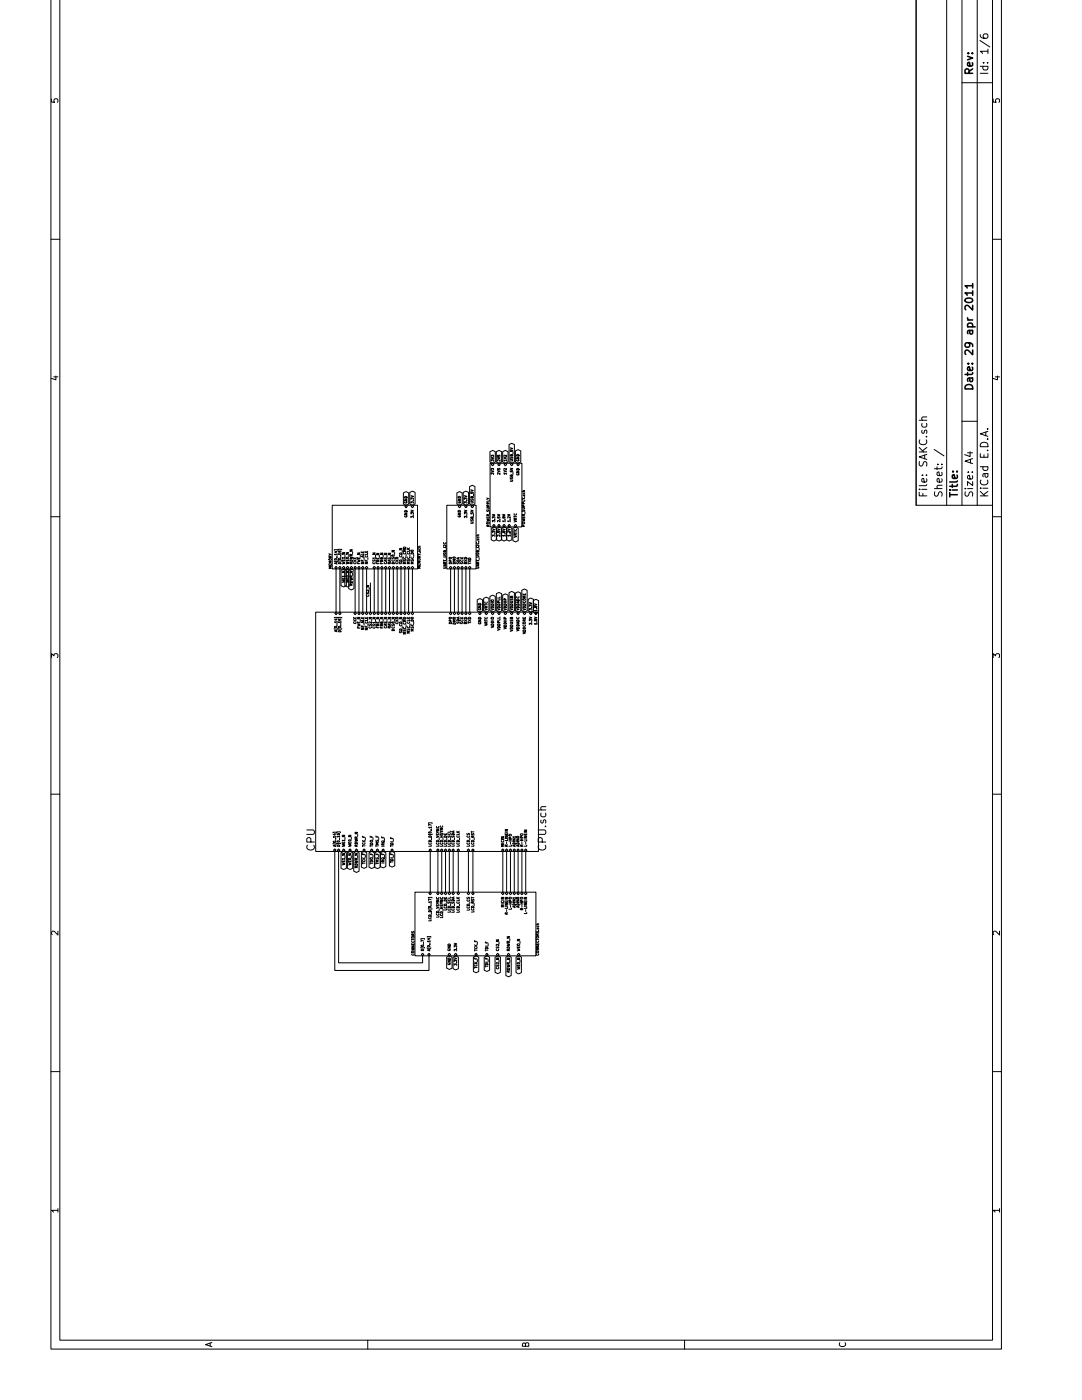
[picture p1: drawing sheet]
<svg xmlns="http://www.w3.org/2000/svg" width="216mm" height="279mm" viewBox="0 0 216 279" stroke-linecap="round" stroke-linejoin="round" font-family="sans-serif">
<g fill="none" stroke="#000" stroke-width=".2">
<path d="M10.2 -.1v269.3h189.6v-269.2M11.9 -.1v267.6h186.1v-267.5M182.8 0v100.8h15.2M188.9 0v100.8M191.9 0v100.8M195 0v100.8M10.3 19.8v.6h.6l-.1-.2 .1-.4h.5l.2 .1-.2 .5M191.9 16.5h6.1M195.5 8.1l2 1.3M195.6 6.9a.62 .62 0 0 0 .7 .7h.7l.1-.3-.1-.5h-.5l-.2 .1-.1 .4 .3 .3M195.6 14.6h1.5M195.6 13.2h1.5"/>
<path d="M196.2 13.2l-.1 .5 .3 .3 .6-.1 .1-.2v-.5M196.2 12.5h.1M197 12.5h.1M197.1 10.2h-1.5l.4 .5M197.1 9.8v.9M198.2 19.8v.6h.6l-.1-.2 .1-.4h.5l.1 .1-.1 .5M10.2 47.8h1.7M198 47.8h1.8M10.7 75.2h.9M11.2 75v.8l-1-.3M198.6 75.2h.8M199 75v.8l-.9-.3"/>
<path d="M80.5 98.4l.5-.3 .6 .3v2.2l-.6 .2-.5-.2zM80.7 99.6h.5l-.5 .3h.5M80.7 99.2l.4-.1 .1 .2h-.5zM81.8 98.3l.5-.3 .5 .3v2.3l-.5 .2-.5-.2zM82 99.7v-.3l.2 .1 .2-.1v.3M82 98.9l.5 .2-.5 .1M82.4 99.9h.1M91.2 98.4l.5-.3 .5 .3v2.2l-.5 .2-.5-.2zM91.4 99.6h.5l-.5 .3h.5M91.4 99.2l.3-.1 .2 .2h-.5zM92.4 98.3l.6-.3 .5 .3v2.3l-.5 .2-.6-.2zM92.7 99.7v-.3l.2 .1 .2-.1v.3"/>
<path d="M92.7 98.9l.5 .2-.5 .1M93.1 99.9h.1M93.7 97.1l.5-.2 .6 .2v3.5l-.6 .2-.5-.2zM93.9 98.2v.3h.3l-.1-.2h.3v.2M93.9 97.7l.5 .2-.5 .2M94 99.6v.3l.4-.3v.3M94.2 99.2l.1-.1 .1 .1v.2h-.5l.1-.3 .2 .3M94.5 98.6v.4M97.1 99.4l.3 .1-.3 .2M97.4 99.5h.2M97.6 99.8v.2h-.5M97.8 90.1l.5-.2 .5 .2v2.1l-.5 .3-.5-.3z"/>
<path d="M97.8 92.5h6.3v12.7h-6.3zM98 94.7v-.3l.2 .1 .3-.1v.3M98 93.9l.5 .2-.5 .1M98 93.8v-.3l.2 .1 .3-.1v.3M98 92v-.3l.2 .2 .3-.1v.2M98 91.3l.5 .1-.5 .2M98 91.1v-.3l.2 .2 .3-.1v.2M98 92.7l.3-.2 .3 .2-.3 .3zM99 90.1l.6-.2 .5 .2v2.1l-.5 .3-.6-.3zM99.3 93.9l.5 .2-.5 .1M99.3 93.5v.2l.2 .1v-.3h.3l-.1 .3M99.3 91.3l.5 .1-.5 .2"/>
<path d="M99.3 90.9v.2h.2v-.2h.3l-.1 .2M99.3 92.7l.3-.2 .2 .2-.2 .3zM99.8 94.4v.3l-.4-.3-.1 .1v.2M99.8 91.7v.3l-.4-.3-.1 .1v.2M100.3 90.1l.5-.2 .6 .2v2.1l-.6 .3-.5-.3zM100.5 93.9l.5 .2-.5 .1M100.5 91.3l.5 .1-.5 .2M100.6 92.7l.2-.2 .3 .2-.3 .3zM101 94.5h-.5l.2 .2M101 91.9h-.5l.2 .1M101 91.7v.3M101 94.4v.3"/>
<path d="M101 93.5v.3l-.3-.3-.2 .1 .1 .2M101 90.8v.3l-.3-.3-.2 .1 .1 .2M101.6 88.7l.5-.2 .5 .2v3.5l-.5 .3-.5-.3zM101.8 91.7l.5 .1-.1 .2h-.4M101.8 89.9v.2h.3l-.1-.2h.3v.2M101.8 89.4l.5 .1-.5 .2M101.8 95.8l.5 .1-.1 .2h-.4M101.8 93.9v.3h.3l-.1-.2h.3v.2M101.8 93.4l.5 .2-.5 .2M101.8 91.2l.1 .3 .4-.3v.3M101.8 95.3l.1 .3 .4-.3v.3M101.9 92.7l.2-.2 .3 .2-.3 .3z"/>
<path d="M102.1 90.8v-.1l.2 .1v.2h-.5l.1-.3 .2 .3M102.1 94.9v-.1l.2 .1v.1h-.5l.1-.2 .2 .2M102.4 90.2v.4M102.4 94.3v.4M102.8 90l.6-.3 .5 .3v2.2l-.5 .3-.6-.3zM103.1 94h.5l-.5 .3h.5M103.1 93.6l.3-.1 .2 .3h-.5zM103.1 91.2h.5l-.5 .3h.5M103.1 90.8l.3-.1 .2 .3h-.5zM103.1 94.5l.1 .3 .4-.1-.1-.2-.1 .1M103.1 91.7l.1 .3 .4-.1-.1-.2-.1 .1M103.1 92.7l.3-.2 .2 .2-.2 .3z"/>
<path d="M104.2 98.1h.5M104.2 99.4l.3 .1-.3 .2M104.4 98.8v.2l.3-.2v.2M104.4 98.3l.1 .3 .2-.1v-.2M104.5 99.5h.2M104.6 99.2h.1M104.7 97.9h-.3v.2M104.7 99.8v.2h-.5M183.4 97.7h.2M183.4 89.3l.9 .9M183.4 98.2v.8h1.5M183.4 90.2h1.5"/>
<path d="M183.4 83.9h1.5M183.5 92.1l-.1 .6 .4 .3 .2-.1 .4-.7h.4l.1 .2v.6M183.6 87.8l-.1 .1a.7 .7 0 0 0 .7 .9 .7 .7 0 0 0 .6-1M183.9 97.7h1M184 85.9l-.1 .4 .2 .2 .3-.1 .1-.5h.4v.6M184 84.5l-.1 .4 .3 .3h.6l.1-.3v-.4M184 94.8h.1M184.1 98.5v.5M184.5 90.8v.8M184.8 94.8h.1M184.8 87.1h.1M184.9 95.6v.4l-.2 .2-.7-.1v-.5l.3-.1 .1 .7"/>
<path d="M184.9 96.7l-.2 .2h-1.3M184.9 90.7l-1.5 .5 1.5 .5M184.9 83.2h-.8a.37 .37 0 0 0-.2 .3 .37 .37 0 0 0 .2 .4M184.9 89.3l-.8 .7M186.4 89.7l2 1.3M186.5 97.5h1.5M186.5 98.1v.6l.3 .3h.2l.4-.8h.5l.1 .3-.1 .5M187 93.2v.6M187 92.7h.2M187.9 92.7h.1M187.9 95.6l.1 .4-.2 .2-.8-.1v-.5l.4-.1 .1 .7M187.9 94.3l.1 .4-.2 .2-.8-.1v-.5l.4-.1 .1 .7"/>
<path d="M188 93.2l-.2 .3h-1.3M188 96.9h-.8a.37 .37 0 0 0-.2 .3 .37 .37 0 0 0 .1 .3M191.9 84.1h3.1M192.6 97.5h.1M192.6 98.1v.6l.3 .3h.2l.4-.8h.5l.1 .3-.1 .5M193.1 90.4h1M193.1 97.5h1M193.1 94.2h.2M193.6 90.1v1l-1.1-.4M193.6 91.7v.7M194 94.2h.1M194 94.9l.1 .5-.2 .2-.8-.1v-.6h.3l.2 .7"/>
<path d="M194.1 96.1v.8l-1-.8v.8M194.1 91.5l-1.5 .5 1.5 .5M195.6 97.4h.2M195.6 98.1l.9 .9M195.6 90.5v.8h1.5v-.8M195.6 99h1.5M195.6 93.1h1.5M195.7 88.6a.81 .81 0 0 1 .9-.3 .81 .81 0 0 1 .5 .9h-1.5zM195.8 95.8l-.1 .1a.7 .7 0 0 0 .7 .9 .7 .7 0 0 0 .6-1M196.1 97.4h1M196.2 93.1l-.1 .5 .3 .3 .6-.1 .1-.2v-.5M196.3 90.8v.5"/>
<path d="M196.5 94.5v.5a.3 .3 0 0 0 .3 .3 .3 .3 0 0 0 .3-.3v-.5M196.7 86.2v.8M197 89.9h.1M197 87.6h.1M197 85.6h.1M197.1 94.5l-.9 .1v.6M197.1 86.1l-1.5 .5 1.5 .5M197.1 98.1l-.8 .6M10.2 103.1h1.7M65.6 110.5l.3 .1-.3 .2M65.6 112.6v.2h.5v-.2M65.7 111.6l.3-.1 .1 .1a.27 .27 0 0 1-.2 .2 .27 .27 0 0 1-.3-.1z"/>
<path d="M65.9 112.7v.1M65.9 111.3v-.2l-.2-.1-.1 .3h.5M65.9 110.6h.2M66.1 113.1h-.5l.4 .2-.4 .1h.5M66.1 112h-.5l.4 .2-.4 .2h.5M66.1 111l-.2 .1M66.3 100.8h17v12.7h-17zM66.7 111.9v.1h.7v-.1M66.7 109.8v-.1h.7v.1M66.8 111.6l.3-.1 .2 .1-.3 .2zM66.8 113.3l.3-.3 .2 .3-.2 .2zM66.9 110.1h.4"/>
<path d="M67.1 113.5v8.7M67.1 110v.3l-.4-.1M67.1 112.3v.2M67.2 111.3h.1M67.2 111h.1M67.3 112.2l-.5 .2 .5 .2M67.3 110.6h-.5l.1 .2M67.3 110.5v.3M67.5 111.9v.1h.7v-.1M67.5 109.8v-.2h.7v.2M67.5 110v.2h.3l-.1-.2h.3v.2M67.5 112.4l.4-.2 .1 .3h-.5z"/>
<path d="M67.5 111.5l.4-.1 .1 .2-.3 .1zM67.6 113.3l.2-.3 .3 .3-.3 .2zM67.8 113.5v8.7M68 111.2h.1M68 110.9h.1M68 110.5h-.5l.2 .2M68 110.4v.3M68 113.8l.6-.3 .5 .3v3.1l-.5 .2-.6-.2zM68.3 115.8l.5 .1-.4 .1 .4 .1-.5 .1M68.3 112.1l.5 .1-.4 .1 .4 .1-.5 .1M68.3 115.4v.2h.5v-.2M68.3 114h.5l-.5 .3h.5"/>
<path d="M68.3 111.7v.2h.5v-.2M68.3 110.3h.5l-.5 .3h.5M68.3 113.3l.3-.3 .2 .3-.2 .2zM68.5 111.8v.1M68.5 115.4v.2M68.8 115h-.5l.1 .2M68.8 111.3h-.5l.1 .2M68.8 111.2v.3M68.8 114.9v.3M68.8 113.8l.5-.3 .6 .3v3.1l-.6 .2-.5-.2zM68.8 110.7v.4M68.8 114.4v.4"/>
<path d="M69 112.1l.5 .1-.3 .1 .3 .1-.5 .1M69 115.8l.5 .1-.3 .1 .3 .1-.5 .1M69 111.7v.2h.5v-.2M69 110.3h.5l-.5 .3h.5M69 115.4v.2h.5v-.2M69 114h.5l-.5 .3h.5M69.1 111.3l.3-.1 .1 .2-.3 .1zM69.1 115l.3-.1 .1 .1-.3 .2zM69.1 113.3l.2-.3 .3 .3-.3 .2zM69.3 111.8v.1M69.3 115.4v.2M69.6 113.8l.5-.3 .5 .3v3.7l-.5 .2-.5-.2z"/>
<path d="M69.6 110.7v.4M69.6 114.4v.4M69.8 115.4l.5 .1-.3 .1 .3 .1-.5 .1M69.8 111.1l.5 .1-.3 .1 .3 .1-.5 .1M69.8 116.1l.4-.1 .1 .3h-.5zM69.8 114h.5l-.5 .3h.5M69.8 111.9l.4-.2 .1 .3h-.5zM69.8 109.7h.5l-.5 .3h.5M69.9 113.3l.2-.3 .3 .3-.3 .2zM70.1 116.8v-.2l-.2-.1-.1 .3h.5M70.1 115.2v-.2l-.2-.1-.1 .3h.5M70.1 112.5v-.2l-.2-.1-.1 .3h.5"/>
<path d="M70.1 110.9v-.2l-.2-.1-.1 .3h.5M70.3 116.5l-.2 .1M70.3 114.9l-.2 .1M70.3 112.2l-.2 .2M70.3 110.6l-.2 .2M70.4 110.1v.4M70.4 114.4v.4M70.6 111.7l.3 .3M70.6 111.3v.2h.5v-.2M70.6 112h.5M70.6 112.2v.3h.2h.2v-.3M70.6 113.3l.3-.3 .2 .3-.2 .2z"/>
<path d="M70.8 111.3v.2M70.9 113.5v8.7M71.1 111.7l-.3 .2M71.3 111.7l.5 .1-.3 .1 .3 .1-.5 .1M71.3 112.3v.2h.5M71.3 111.3v.2h.5v-.2M71.3 110.4h.5l-.5 .2h.5M71.4 113.3l.2-.3 .3 .3-.3 .2zM71.6 111.3v.2M71.6 112.3v.2M71.6 113.5v8.7M71.9 110.8v.4"/>
<path d="M72.1 112.2h.5l-.5 .3h.5M72.1 111.7v.3h.5M72.1 110.1v.2h.5v-.2M72.1 113.3l.3-.3 .2 .3-.2 .2zM72.3 110.2v.1M72.3 111.8v.2M72.4 113.5v8.7M72.4 110.9v.3M72.6 110.9l-.5 .1 .5 .2M72.6 110.5v.2h-.5M72.6 111.3v.4M72.8 112.2h.6l-.6 .3h.6"/>
<path d="M72.8 111.7v.3h.6M72.8 110v.2h.6v-.2M72.9 113.3l.3-.3 .2 .3-.2 .2zM72.9 110.9v.2l.2 .1 .2-.1v-.2M73.1 110.1v.1M73.1 111.8v.2M73.1 116.9h.5l-.5 .2h.5M73.1 118.2l.1 .3 .4-.2v.2M73.2 118.7l-.1 .3h.3h.2v-.3M73.2 113.5v8.7M73.4 110.4v.2h-.6M73.4 111.3v.4"/>
<path d="M73.6 117.8v.3l-.3-.3-.2 .1 .1 .1M73.7 117.3v.4M73.9 116.3v5.9M74.4 110.4h.5l-.5 .2h.5M74.4 111.7l.1 .3 .3-.2 .1 .2M74.4 113.3l.3-.3 .2 .3-.2 .2zM74.4 112.2v.3h.2h.2v-.3M74.7 113.5v8.7M74.9 111.4h-.5l.1 .1M74.9 111.3v.2M74.9 110.8v.4M75.1 112.3v.2h.5"/>
<path d="M75.1 111.3v.3h.5v-.3M75.1 110.4h.5l-.5 .3h.5M75.2 113.3l.2-.3 .3 .3-.3 .2zM75.4 111.4v.2M75.4 112.3v.2M75.4 112.1v-.2l-.2-.1-.1 .3h.5M75.4 113.5v8.7M75.6 111.8l-.2 .1M75.7 110.8v.4M75.9 112.3v.2h.5M75.9 110.4h.5l-.5 .3h.5M75.9 113.3l.3-.3 .3 .3-.3 .2z"/>
<path d="M76.1 111.4l.1-.1 .2 .1v.2h-.5l.1-.3 .1 .3M76.1 112.3v.2M76.2 112.1v-.2l-.2-.1-.1 .3h.5M76.2 113.5v8.7M76.4 111.8l-.2 .1M76.5 110.8v.4M76.7 110.4h.5l-.5 .3h.5M76.7 111.3l.1 .3 .3-.3v.3M76.7 112.2v.3h.2h.2v-.3M76.7 113.3l.3-.3 .2 .3-.2 .2zM77 113.5v8.7M77 111.8v.2"/>
<path d="M77.2 111.7l-.5 .2 .5 .2M77.2 110.8v.4M77.4 110.4h.5l-.5 .3h.5M77.4 111.3l.1 .3 .4-.3v.3M77.5 113.3l.2-.3 .3 .3-.3 .2zM77.7 112.5v-.2l-.2-.1-.1 .3h.5M77.7 113.5v8.7M77.8 111.8v.2M77.9 111.7l-.5 .2 .5 .2M77.9 112.2l-.2 .2M78 110.8v.4M78.2 112.4l.3-.2 .2 .3h-.5z"/>
<path d="M78.2 109.9h.5l-.5 .2h.5M78.2 111.2l.1 .3 .3-.2 .1 .2M78.2 110.8h.3l.2 .1-.3 .1zM78.2 113.3l.3-.3 .2 .3-.2 .2zM78.2 111.7v.2l.2 .1 .2-.1v-.2M78.5 113.5v8.7M78.7 110.3v.3M78.9 111.7l.3 .3M78.9 112h.6M79 111.3l.3-.1 .2 .2-.4 .1zM79 113.3l.2-.3 .3 .3-.3 .2zM79 112.2v.3h.2h.2v-.3"/>
<path d="M79.2 113.5v8.7M79.5 111.7l-.3 .2M79.7 111.9l.4-.2 .1 .3h-.5zM79.7 110.5l.4-.1 .1 .2h-.5zM79.7 109.4h.5l-.5 .3h.5M79.7 112.2l.1 .3 .4-.2v.2M79.8 113.3l.2-.3 .3 .3-.3 .2zM79.8 110.8v.3h.2h.2v-.3M80 113.5v8.7M80.3 109.9v.3M80.3 111.3v.3M80.5 109.3l.3-.1 .2 .2h-.5z"/>
<path d="M80.5 111.7l.1 .2 .3-.2v.2M80.5 111.2v.2l.2 .1 .2-.1v-.2M80.5 110.3v.2l.2 .1 .2-.1v-.2M80.5 113.3l.3-.3 .2 .3-.2 .2zM80.7 102.4h.5l-.5 .3h.5M80.7 102l.4-.1 .1 .2h-.5zM80.7 100.1l.1 .3 .4-.1v-.2l-.2 .1M80.7 102.9l.1 .3 .4-.1v-.2l-.2 .1M80.8 101.1l.2-.3 .3 .3-.3 .2zM80.8 113.5v8.7M81 109.7h-.5l.3 .2-.3 .1h.5M81 112.2h-.5l.3 .1-.3 .2h.5"/>
<path d="M81 110.7v.3M81.2 109.3l.3 .3M81.2 109.6h.5M81.3 111.7v.2l.4-.2v.2M81.3 111.2v.2l.2 .1 .2-.1v-.2M81.3 110.3v.2l.2 .1 .2-.1v-.2M81.3 113.3l.2-.3 .3 .3-.3 .2zM81.5 113.5v8.7M81.7 109.8v.2h-.5M81.7 109.3l-.2 .3M81.7 112.2h-.5l.4 .1-.4 .2h.5M81.8 110.7v.3"/>
<path d="M82 110.4l.4-.1 .1 .2h-.5zM82 103.3v-.3l.2 .2 .2-.2v.3M82 102.6v-.3l.2 .1 .2-.1v.3M82 101.8l.5 .2-.5 .1M82 100.4v-.3l.2 .2 .2-.1v.2M82 109.9l.3-.1 .2 .1-.3 .2zM82 111.7l.1 .2 .3-.2 .1 .2M82 111.2v.2l.2 .1 .3-.1-.1-.2M82 101.1l.3-.3 .2 .3-.2 .2zM82 113.3l.3-.3 .2 .3-.2 .2zM82.3 113.5v8.7M82.4 102.8h.1"/>
<path d="M82.5 112.2h-.5l.3 .1-.3 .2h.5M82.5 110.7v.3M83.4 110.5l.2 .1-.2 .2M83.4 112.6v.2h.5v-.2M83.4 109.2h.5M83.4 111.6l.3-.1 .2 .1a.27 .27 0 0 1-.3 .2 .27 .27 0 0 1-.2-.1zM83.6 109.9v.2l.2-.2v.2M83.6 109.4v.3l.2-.1v-.2M83.6 112.7v.1M83.6 111.3v-.2l-.2-.1v.3h.5M83.6 110.6h.3M83.8 110.3h.1"/>
<path d="M83.9 113.1h-.5l.3 .2-.3 .1h.5M83.9 112h-.5l.3 .2-.3 .2h.5M83.9 111l-.3 .1M83.9 109h-.3v.2M88.5 113.1h.4l.1 .2-.5 .1M88.5 110.9h.4l.1 .2-.5 .1M88.5 111.7v.3M88.5 111.9h.5M88.5 109.3h.5M88.5 110.4l.1 .3 .4-.3v.3M88.5 108.3v.2l.2 .1 .3-.1v-.2M88.7 110l.1-.1 .2 .1v.2h-.5l.1-.3 .1 .3"/>
<path d="M88.8 112.4v-.1l-.2-.1-.1 .2h.5M88.8 112.7v.2M89 108.8v.3l-.4-.3-.1 .1v.1M89 112.6l-.5 .2 .5 .2M89 112.2l-.2 .1M89.1 109.4v.4M89.1 111.3v.4M89.2 100.8h5.8v12.7h-5.8zM89.6 112.4l.4-.2 .1 .3h-.5zM89.6 111.3l.4-.1 .1 .2-.3 .1zM89.7 113.3l.2-.3 .3 .3-.3 .2zM89.9 112v-.2l-.2-.1-.1 .3h.5"/>
<path d="M89.9 113.5v8.7M90.4 112.4l.3-.2 .2 .3h-.5zM90.4 111.2h.3l.2 .1-.3 .1zM90.4 113.3l.3-.3 .2 .3-.2 .2zM90.7 113.5v8.7M90.9 111.7h-.5l.3 .1-.3 .2h.5M91.1 111.9l.4-.2 .1 .3h-.5zM91.2 112.2v.3l.4-.2v.2M91.2 113.3l.2-.3 .3 .3-.3 .2zM91.4 102.4h.5l-.5 .3h.5M91.4 102l.3-.1 .2 .2h-.5zM91.4 102.9l.1 .3 .4-.1-.1-.2-.1 .1"/>
<path d="M91.4 100.1l.1 .3 .4-.1-.1-.2-.1 .1M91.4 113.5v8.7M91.4 101.1l.3-.3 .2 .3-.2 .2zM91.5 111.3v.2M91.6 111.3l-.5 .1 .5 .2M91.9 111.2l.3 .3M91.9 111.5h.5M91.9 112.2l.1 .3 .4-.2v.2M91.9 113.3l.3-.3 .3 .3-.3 .2zM91.9 111.7v.3h.3h.2v-.3M92.2 113.5v8.7M92.4 111.2l-.3 .2"/>
<path d="M92.7 103.3v-.3l.2 .2 .2-.2v.3M92.7 102.6v-.3l.2 .1 .2-.1v.3M92.7 101.8l.5 .2-.5 .1M92.7 100.4v-.3l.2 .2 .2-.1v.2M92.7 111.7l.5 .3M92.7 111.4l.3-.2 .2 .3h-.5zM92.7 113.3l.3-.3 .2 .3-.2 .2zM92.7 101.1l.3-.3 .2 .3-.2 .2zM92.9 112.5v-.2l-.2-.1v.3h.5M93 113.5v8.7M93.1 102.8h.1M93.2 111.7l-.5 .3"/>
<path d="M93.2 112.2l-.3 .2M93.4 112.3v.3M93.4 111.8l.5 .4M93.4 111.5l.4-.1 .1 .2h-.5zM93.4 112.4h.5M93.5 113.3l.2-.3 .3 .3-.3 .2zM93.7 113.5v8.7M93.9 111.8l-.5 .4M93.9 104.2h.4l.1 .2h-.5M93.9 102.3v.2l.3 .1-.1-.3h.3v.3M93.9 101.8l.5 .2-.5 .1M93.9 100.1h.4l.1 .2-.5 .1"/>
<path d="M94 103.7v.2l.4-.2v.2M94 101.1l.2-.3 .3 .3-.3 .2zM94.2 103.3l.1-.2 .1 .2v.1h-.5l.1-.2 .2 .2M94.5 102.7v.3M95 113.1h.5v.2l-.5 .1M95 110.9h.5v.2l-.5 .1M95 111.7v.3M95 111.9h.6M95 109.3h.6M95 106.9h.6M95.1 110.4v.3l.4-.3v.3M95.1 108.3v.2l.2 .1 .2-.1v-.2"/>
<path d="M95.2 119.7l.6-.2 .5 .2v2.2l-.5 .3-.6-.3zM95.3 107.6v.2l.2-.2v.2M95.3 107.2v.2l.2-.1v-.1M95.3 110l.1-.1 .2 .1v.2h-.6l.1-.3 .2 .3M95.3 112.4v-.1l-.2-.1-.1 .2h.6M95.4 112.7v.2M95.5 108h.1M95.6 112.6l-.6 .2 .6 .2M95.6 106.7l-.3 .1v.1M95.6 112.2l-.3 .1M95.6 108.8v.3l-.4-.3-.2 .1 .1 .1M95.6 109.4v.4"/>
<path d="M95.6 111.3v.4M96.5 119.4l.5-.2 .6 .2v2.5l-.6 .3-.5-.3zM97.1 103.6l.5 .1-.3 .1 .3 .1-.5 .1M97.1 101.3l.5 .1-.1 .2h-.4M97.1 103.2v.2h.5v-.2M97.2 104.3l.3-.1 .1 .1a.27 .27 0 0 1-.2 .3 .27 .27 0 0 1-.3-.2zM97.2 101.8v.3l.4-.3v.3M97.4 103.3v.1M97.4 105v-.1l-.2-.1-.1 .2h.5M97.4 102.9v-.1l-.2-.1-.1 .2h.5M97.4 101v-.1l-.2-.1-.1 .2h.5M97.4 100.5v-.1l-.2-.1-.1 .2h.5"/>
<path d="M97.6 102.7l-.2 .1M97.7 102.2v.4M97.8 119l.5-.2 .5 .2v2.9l-.5 .3-.5-.3zM98 105.4l.6-.2 .5 .2v2.3l-.5 .3-.6-.3zM98 119.8l.3-.1 .2 .1a.27 .27 0 0 1-.2 .3 .27 .27 0 0 1-.3-.2zM98.2 104.2v-.3l.3 .1 .2-.1v.3M98.2 103.4v-.3l.3 .2 .2-.2v.3M98.2 102.6l.6 .2-.6 .2M98.2 107.1v-.3l.3 .1 .2-.1v.3M98.2 106.3v-.3l.3 .2 .2-.2v.3M98.2 105.5l.6 .2-.6 .2M98.3 104.9l.3-.3 .2 .3-.2 .3z"/>
<path d="M98.7 103.6h.1M98.7 106.5h.1M99 118.5l.6-.3 .5 .3v3.4l-.5 .3-.6-.3zM99 105.4l.6-.2 .5 .2v2.3l-.5 .3-.6-.3zM99.3 103.1v.3h.2v-.2h.3l-.1 .2M99.3 102.6l.5 .2-.5 .2M99.3 106v.3h.2v-.2h.3l-.1 .2M99.3 105.5l.5 .2-.5 .2M99.3 104.9l.3-.3 .2 .3-.2 .3zM99.7 103.6h.1M99.7 106.5h.1M99.8 103.9v.3l-.4-.3-.1 .1v.1"/>
<path d="M99.8 106.8v.3l-.4-.3-.1 .1v.1M99.8 119.5v.3h-.5M99.8 119.1v.3h-.5M100.1 105.4l.5-.2 .5 .2v2.3l-.5 .3-.5-.3zM100.3 102.6l.5 .2-.5 .2M100.3 105.5l.5 .2-.5 .2M100.3 118.8l.5-.3 .6 .3v3.1l-.6 .3-.5-.3zM100.3 104.9l.3-.3 .2 .3-.2 .3zM100.5 103.2l.1-.1 .2 .1-.1 .2-.3-.3-.1 .1 .1 .2 .1-.1M100.5 106.1l.1-.1 .2 .1-.1 .2-.3-.3-.1 .1 .1 .2 .1-.1M100.5 120h.5M100.7 103.6h.1"/>
<path d="M100.7 106.5h.1M100.8 104h-.5l.1 .1M100.8 106.9h-.5l.1 .1M100.8 103.9v.2M100.8 106.8v.2M100.8 120v.3M100.8 119.7v-.1l-.2-.1-.1 .2h.5M101.1 105.4l.5-.2 .5 .2v2.3l-.5 .3-.5-.3zM101.3 102.6l.5 .2-.5 .2M101.3 105.5l.5 .2-.5 .2M101.3 104.9l.3-.3 .3 .3-.3 .3zM101.6 118.3l.5-.3 .5 .3v3.6l-.5 .3-.5-.3z"/>
<path d="M101.8 103.6h.1M101.8 106.5h.1M101.8 103.1v.3l-.4-.3-.1 .1v.2M101.8 106v.3l-.4-.3-.1 .1v.2M101.8 104h-.5l.1 .1M101.8 120l.5 .1-.1 .2h-.4M101.8 106.9h-.5l.1 .1M101.8 103.9v.2M101.8 106.8v.2M101.8 119.5l.1 .3 .4-.3v.3M102.1 119.1v-.1l.2 .1v.2h-.5l.1-.3 .2 .3M102.3 105.4l.6-.2 .5 .2v2.5l-.5 .3-.6-.3z"/>
<path d="M102.6 106.9l.5 .2-.5 .2M102.6 103.9l.5 .1-.5 .2M102.6 103v.3M102.6 106v.3M102.6 103.1h.5M102.6 106.2h.5M102.6 105.6v.2l.2 .1 .2-.1v-.2M102.6 102.5v.2l.2 .1 .2-.1v-.2M102.6 104.9l.3-.3 .2 .3-.2 .3zM102.8 106.8v-.2l-.2-.1v.3h.5M102.8 103.7v-.2l-.2-.1v.3h.5M102.8 118.4l.6-.3 .5 .3v3.5l-.5 .3-.6-.3z"/>
<path d="M103.1 106.5l-.3 .1M103.1 103.4l-.3 .2M103.1 119.7l.3-.1 .2 .2h-.5zM103.1 119v.3l.2 .1 .2-.1v-.3M104.1 117.8l.5-.2 .6 .2v4.1l-.6 .3-.5-.3zM104.2 103.6l.5 .1-.4 .1 .4 .1-.5 .1M104.2 101.3h.4l.1 .2-.5 .1M104.2 103.2v.2h.5v-.2M104.2 104.3l.3-.1 .2 .1a.27 .27 0 0 1-.2 .3 .27 .27 0 0 1-.3-.2zM104.2 101.8l.1 .3 .3-.3 .1 .3M104.3 118.5v.2h.6v-.2M104.4 119.5h.3l.2 .1a.27 .27 0 0 1-.3 .2 .27 .27 0 0 1-.3-.1z"/>
<path d="M104.4 120v.2l.2 .1 .2-.1v-.2M104.4 103.3v.1M104.5 105v-.1l-.2-.1-.1 .2h.5M104.5 102.9v-.1l-.2-.1-.1 .2h.5M104.5 101v-.1l-.2-.1-.1 .2h.5M104.5 100.5v-.1l-.2-.1-.1 .2h.5M104.6 118.6v.1M104.6 119.2v-.2h-.2l-.1 .2h.6M104.7 102.7l-.2 .1M104.7 102.2v.4M104.9 118.9l-.3 .2M105.4 119.6l.5-.2 .6 .2v2.3l-.6 .3-.5-.3z"/>
<path d="M106.4 119.9l.5-.3 .6 .3v2.3l-.6 .2-.5-.2zM198 103.1h1.8M10.3 131.2v-.7l.5 .4 .1-.4h.5l.2 .2-.2 .5M63 122.2h44.4v47.7h-44.4zM66.7 123.3v-.1h.7v.1l.1-.1h.7v.1M66.8 125.1l.3-.1 .2 .1-.3 .2zM66.8 122.4l.3-.2 .2 .2-.2 .3zM66.9 123.6h.4M67.1 123.5v.3l-.4-.1M67.1 125.8v.2M67.2 124.8h.1M67.2 124.5h.1"/>
<path d="M67.3 125.8l-.5 .1 .5 .2M67.3 124.1h-.5l.1 .2M67.3 124v.3M67.5 123.5v.3h.3l-.1-.2h.3v.2M67.5 126l.4-.2 .1 .3h-.5zM67.5 125.1l.4-.1 .1 .1-.3 .2zM67.6 122.4l.2-.2 .3 .2-.3 .3zM68 124.8h.1M68 124.5h.1M68 124.1h-.5l.2 .2M68 124v.3M68.2 125.5v.1l-.8-.1v.1h-.7v-.1"/>
<path d="M70.6 123.6l.3 .3M70.6 123.2v.2h.5v-.2M70.6 123.9h.5M70.6 124.2v.2l.2 .1 .2-.1v-.2M70.6 122.4l.3-.2 .2 .2-.2 .3zM70.8 123.3v.1M71.1 123.6l-.3 .3M71.3 124.5l.5 .2-.3 .1h.3l-.5 .2M71.3 125.1v.2h.5M71.3 124.1v.2h.5v-.2M71.3 123.2h.5l-.5 .3h.5M71.4 122.4l.2-.2 .3 .2-.3 .3z"/>
<path d="M71.6 124.2v.1M71.6 125.2v.1M71.9 123.6v.4M72.1 125.3h.5l-.5 .3h.5M72.1 124.8v.3h.5M72.1 123.2v.2h.5v-.2M72.1 122.4l.3-.2 .2 .2-.2 .3zM72.3 123.3v.1M72.3 124.9v.2M72.4 124.1v.2M72.6 124l-.5 .2 .5 .1M72.6 123.6v.2h-.5"/>
<path d="M72.6 124.4v.4M72.8 125.4h.6l-.6 .3h.6M72.8 124.9v.2h.6M72.8 123.2v.2h.6v-.2M72.9 122.4l.3-.2 .2 .2-.2 .3zM72.9 124.1v.2l.2 .1 .2-.1v-.2M73.1 123.3v.1M73.1 125v.1M73.4 123.6v.2h-.6M73.4 124.5v.3M73.6 123.2h.5l-.5 .3h.5M73.6 124.6l.1 .3 .4-.3v.3"/>
<path d="M73.7 125.1v.2l.2 .1 .2-.1v-.2M73.7 122.4l.2-.2 .3 .2-.3 .3zM74.1 124.1v.3l-.3-.3-.2 .1 .1 .2M74.2 123.6v.4M74.4 123.2h.5l-.5 .3h.5M74.4 124.6l.1 .3 .3-.3 .1 .3M74.4 122.4l.3-.2 .2 .2-.2 .3zM74.4 125.1v.2l.2 .1 .2-.1v-.2M74.9 124.2h-.5l.1 .2M74.9 124.1v.3M74.9 123.6v.4M75.1 125v.3h.5"/>
<path d="M75.1 124.1v.2h.5v-.2M75.1 123.2h.5l-.5 .3h.5M75.2 122.4l.2-.2 .3 .2-.3 .3zM75.4 124.2v.1M75.4 125.1v.2M75.4 124.8v-.1l-.2-.1-.1 .2h.5M75.6 124.6l-.2 .1M75.7 123.6v.4M75.9 125.1v.2h.5M75.9 123.2h.5l-.5 .3h.5M75.9 122.4l.3-.2 .3 .2-.3 .3zM76.1 124.2l.1-.1 .2 .1v.2h-.5l.1-.3 .1 .3"/>
<path d="M76.1 125.2v.1M76.2 124.9v-.2l-.2-.1-.1 .3h.5M76.4 124.6l-.2 .2M76.5 123.6v.4M76.7 123.2h.5l-.5 .3h.5M76.7 124.1l.1 .3 .3-.3v.3M76.7 125v.3h.2h.2v-.3M76.7 122.4l.3-.2 .2 .2-.2 .3zM77 124.6v.2M77.2 124.5l-.5 .2 .5 .2M77.2 123.6v.4M77.4 123.2h.5l-.5 .3h.5"/>
<path d="M77.4 124.1l.1 .3 .4-.3v.3M77.5 122.4l.2-.2 .3 .2-.3 .3zM77.7 125.3v-.2l-.2-.1-.1 .3h.5M77.8 124.6v.2M77.9 124.5l-.5 .2 .5 .2M77.9 125l-.2 .2M78 123.6v.4M78.2 125.7l.3-.1 .2 .3h-.5zM78.2 123.2h.5l-.5 .3h.5M78.2 124.6l.1 .3 .3-.3 .1 .3M78.2 124.2l.3-.1 .2 .2-.3 .1zM78.2 122.4l.3-.2 .2 .2-.2 .3z"/>
<path d="M78.2 125.1v.2l.2 .1 .2-.1v-.2M78.7 123.6v.4M78.9 123.7l.3 .3M78.9 124h.6M79 123.3l.3-.1 .2 .1-.4 .2zM79 122.4l.2-.2 .3 .2-.3 .3zM79 124.2v.2l.2 .1 .2-.1v-.2M79.5 123.7l-.3 .2M79.7 125.7l.4-.2 .1 .3h-.5zM79.7 124.3l.4-.2 .1 .3h-.5zM79.7 123.2h.5l-.5 .3h.5M79.7 126l.1 .3 .4-.3v.3"/>
<path d="M79.8 122.4l.2-.2 .3 .2-.3 .3zM79.8 124.6v.2l.2 .1 .2-.1v-.2M80.3 123.6v.4M80.3 125v.4M80.5 123.3l.3-.1 .2 .3h-.5zM80.5 125.7l.1 .3 .3-.3v.3M80.5 125.2v.2l.2 .1 .2-.1v-.2M80.5 124.3v.2l.2 .1 .2-.1v-.2M80.5 122.4l.3-.2 .2 .2-.2 .3zM81 123.7h-.5l.3 .2-.3 .2h.5M81 126.2h-.5l.3 .2-.3 .1h.5M81 124.7v.4"/>
<path d="M81.2 123.2l.3 .3M81.2 123.5h.5M81.3 125.5v.3l.4-.3v.3M81.3 125v.2l.2 .1 .2-.1v-.2M81.3 124.1v.2l.2 .1 .2-.1v-.2M81.3 122.4l.2-.2 .3 .2-.3 .3zM81.7 123.6v.3h-.5M81.7 123.2l-.2 .2M81.7 126h-.5l.4 .2-.4 .1h.5M81.8 124.5v.4M82 123.8l.4-.1 .1 .3h-.5zM82 123.3l.3-.1 .2 .1-.3 .2z"/>
<path d="M82 125.1l.1 .2 .3-.2 .1 .2M82 124.6v.2l.2 .1 .3-.1-.1-.2M82 122.4l.3-.2 .2 .2-.2 .3zM82.5 125.6h-.5l.3 .2-.3 .1h.5M82.5 124.1v.4M89.6 124.3l.4-.1 .1 .3h-.5zM89.6 123.3l.4-.1 .1 .1-.3 .2zM89.7 122.4l.2-.2 .3 .2-.3 .3zM89.9 124v-.2l-.2-.1-.1 .3h.5M90.4 124.4l.3-.1 .2 .2h-.5zM90.4 123.3l.3-.1 .2 .1-.3 .2zM90.4 122.4l.3-.2 .2 .2-.2 .3z"/>
<path d="M90.9 123.7h-.5l.3 .2-.3 .1h.5M91.1 123.8l.4-.2 .1 .3h-.5zM91.2 124.1v.3l.4-.2v.2M91.2 122.4l.2-.2 .3 .2-.3 .3zM91.5 123.2v.2M91.6 123.1l-.5 .2 .5 .2M91.9 123.2l.3 .3M91.9 123.5h.5M91.9 124.2l.1 .3 .4-.3v.3M91.9 122.4l.3-.2 .3 .2-.3 .3zM91.9 123.7v.2l.3 .1 .2-.1v-.2M92.4 123.2l-.3 .2"/>
<path d="M92.7 123.7l.5 .3M92.7 123.3l.3-.1 .2 .3h-.5zM92.7 122.4l.3-.2 .2 .2-.2 .3zM92.9 124.5v-.2l-.2-.1v.3h.5M93.2 123.7l-.5 .3M93.2 124.2l-.3 .1M93.4 124.1v.3M93.4 123.7l.5 .3M93.4 123.3l.4-.1 .1 .3h-.5zM93.4 124.3h.5M93.5 122.4l.2-.2 .3 .2-.3 .3zM93.9 123.7l-.5 .3"/>
<path d="M95.5 123.7h.5l-.5 .3h.5M95.5 123.3l.3-.1 .2 .3h-.5zM95.5 120.9h.5l-.5 .3h.5M95.5 120.5l.3-.1 .2 .3h-.5zM95.5 124.3v.2l.4-.1v-.2l-.1 .1M95.5 121.5v.2l.4-.1v-.2l-.1 .1M95.5 122.4l.3-.2 .2 .2-.2 .3zM96.7 124.5l.5 .2-.5 .2M96.7 121.5l.5 .1-.5 .2M96.7 120.6v.3M96.7 123.6v.3M96.7 123.8h.5"/>
<path d="M96.7 120.7h.5M96.8 123.2v.2l.2 .1 .2-.1v-.2M96.8 120.1v.2l.2 .1h.2v-.3M96.8 122.4l.2-.2 .3 .2-.3 .3zM97 124.4v-.2l-.2-.1-.1 .3h.5M97 121.3v-.2l-.2-.1-.1 .3h.5M97.2 124.1l-.2 .1M97.2 121l-.2 .2M98 124.9l.5 .2-.5 .2M98 121.5l.5 .1-.5 .2M98 124.6l.4-.1 .1 .3h-.5zM98 124.1l.4-.1 .1 .3h-.5z"/>
<path d="M98 121.2l.4-.2 .1 .3h-.5zM98 120.6l.4-.1 .1 .3h-.5zM98 123.7h.5M98 120.3h.5M98 123.3l.3-.1 .2 .1a.27 .27 0 0 1-.2 .2 .27 .27 0 0 1-.3-.1zM98 122.4l.3-.2 .3 .2-.3 .3zM99.3 125.5l.5 .1-.5 .2M99.3 121.5l.5 .1-.5 .2M99.3 125.2l.3-.2 .2 .3h-.5zM99.3 124.7l.3-.2 .2 .3h-.5zM99.3 121.2l.3-.2 .2 .3h-.5zM99.3 120.6l.3-.1 .2 .3h-.5z"/>
<path d="M99.3 122.4l.3-.2 .2 .2-.2 .3zM99.5 124.3v-.2l-.2-.1v.3h.5M99.5 120.3v-.2l-.2-.1v.3h.5M99.8 123.5v.3h-.5M99.8 123.1v.3h-.5M100.5 125.2l.5 .1-.5 .2M100.5 121.5l.5 .1-.5 .2M100.5 124.9l.4-.1 .1 .2h-.5zM100.5 124.4l.4-.2 .1 .3h-.5zM100.5 121.2l.4-.2 .1 .3h-.5zM100.5 120.6l.4-.1 .1 .3h-.5zM100.5 124h.5"/>
<path d="M100.5 123.7h.5M100.5 120.3h.5M100.6 122.4l.2-.2 .3 .2-.3 .3zM100.8 123.7v.3M100.8 123.5v-.2l-.2-.1-.1 .3h.5M101.8 125.7l.5 .1-.5 .2M101.8 124.2l.5 .1-.1 .2h-.4M101.8 121.5l.5 .1-.5 .2M101.8 125.4l.4-.2 .1 .3h-.5zM101.8 124.9l.4-.2 .1 .3h-.5zM101.8 121.2l.4-.2 .1 .3h-.5zM101.8 120.6l.4-.1 .1 .3h-.5z"/>
<path d="M101.8 123.7l.1 .3 .4-.3v.3M101.9 122.4l.2-.2 .3 .2-.3 .3zM102.1 123.3v-.1l.2 .1v.2h-.5l.1-.3 .2 .3M103.1 125.6l.5 .2-.5 .1M103.1 121.5l.5 .1-.5 .2M103.1 125.3l.3-.1 .2 .2h-.5zM103.1 124.8l.3-.1 .2 .2h-.5zM103.1 123.9l.3-.2 .2 .3h-.5zM103.1 121.2l.3-.2 .2 .3h-.5zM103.1 120.6l.3-.1 .2 .3h-.5zM103.1 123.2v.2l.2 .1 .2-.1v-.2M103.1 122.4l.3-.2 .2 .2-.2 .3z"/>
<path d="M103.4 120.1v.2M103.4 124.2v.2M103.6 124.2l-.5 .1 .5 .2M103.6 120l-.5 .2 .5 .1M104.3 126.2l.6 .1-.6 .2M104.3 121.5l.6 .1-.6 .2M104.3 125.9l.4-.2 .2 .3h-.6zM104.3 125.3l.4-.1 .2 .3h-.6zM104.3 123.2v.2h.6v-.2M104.3 121.2l.4-.2 .2 .3h-.6zM104.3 120.6l.4-.1 .2 .3h-.6zM104.4 124.2h.3l.2 .1a.27 .27 0 0 1-.3 .2 .27 .27 0 0 1-.3-.1z"/>
<path d="M104.4 124.7v.2l.2 .1 .2-.1v-.2M104.4 122.4l.2-.2 .3 .2-.3 .3zM104.6 123.3v.1M104.6 123.9v-.2h-.2l-.1 .2h.6M104.9 123.6l-.3 .2M105.6 124.7v-.3l.2 .1 .3-.1v.3M105.6 123.9v-.3l.2 .2 .3-.2v.3M105.6 123.1l.5 .2-.5 .2M105.6 121.8v-.3l.2 .1 .3-.1v.3M105.6 121v-.3l.2 .2 .3-.1v.2M105.6 120.2l.5 .2-.5 .2M105.7 122.4l.2-.2 .3 .2-.3 .3z"/>
<path d="M106.1 124.1h.1M106.1 121.2h.1M106.6 123.1l.5 .2-.5 .2M106.6 120.5l.5 .1-.5 .2M106.7 122.4l.2-.2 .3 .2-.3 .3zM106.9 123.7v-.1l.2 .1-.1 .2-.2-.3-.2 .1 .1 .2 .2-.1M106.9 121.1v-.1l.2 .1-.1 .2-.2-.3-.2 .1 .1 .2 .2-.1M107.1 124.1h.1M107.1 121.5h.1M107.1 124.5h-.5l.2 .1M107.1 121.8h-.5l.2 .2M107.1 121.7v.3"/>
<path d="M107.1 124.4v.2M198.2 131.2v-.7l.5 .4 .1-.4h.5l.1 .2-.1 .5M10.2 158.5h1.7M198 158.5h1.8M61.2 165.6h1.3l.2 .3v.3l-.2 .3h-1.3M61.4 168.7l-.1 .1a.7 .7 0 0 0 .7 .9 .7 .7 0 0 0 .6-1M62 168v-.5l-.1-.3h-.5l-.2 .3v.5h1.5M66.4 168.3v.1h.8v-.1M66.4 166.2v-.1h.8v.1M66.5 167.9h.3l.2 .1-.3 .1zM66.5 169.7l.3-.3 .3 .3-.3 .2zM66.7 166.4h.3"/>
<path d="M66.8 169.9v23.8h18.8v-2.9M66.8 166.4v.3l-.3-.2M66.9 168.7v.2M67 167.6h.1M67 167.4h.1M67 168.6l-.5 .2 .5 .2M67 167h-.5l.1 .2M67 166.9v.3M67.2 168.2v.2h.7v-.2M67.2 166.1v-.1h.7v.1M67.3 166.3v.3h.2v-.2h.3l-.1 .2M67.3 168.8l.3-.2 .2 .3h-.5z"/>
<path d="M67.3 167.9l.3-.1 .2 .1-.3 .2zM67.3 169.7l.3-.3 .2 .3-.2 .2zM67.6 169.9v22.3h16.7v-1.4M67.7 167.6h.1M67.7 167.3h.1M67.8 166.9h-.5l.1 .2M67.8 166.8v.3M68 170.2l.6-.3 .5 .3v3.1l-.5 .2-.6-.2zM68.3 168.5l.5 .1-.4 .1 .4 .1-.5 .1M68.3 172.2l.5 .1-.4 .1 .4 .1-.5 .1M68.3 168.1v.2h.5v-.2M68.3 166.7h.5l-.5 .3h.5"/>
<path d="M68.3 171.8v.2h.5v-.2M68.3 170.4h.5l-.5 .3h.5M68.3 169.7l.3-.3 .2 .3-.2 .2zM68.5 168.1v.2M68.5 171.8v.2M68.8 167.7h-.5l.1 .2M68.8 171.4h-.5l.1 .2M68.8 167.6v.3M68.8 171.3v.3M68.8 167.1v.4M68.8 170.8v.4M69.3 170.2l.5-.3 .6 .3v3.1l-.6 .2-.5-.2z"/>
<path d="M69.5 168.5l.6 .1-.4 .1 .4 .1-.6 .1M69.5 172.2l.6 .1-.4 .1 .4 .1-.6 .1M69.5 168.1v.2h.6v-.2M69.5 166.7h.6l-.6 .3h.6M69.5 171.8v.2h.6v-.2M69.5 170.4h.6l-.6 .3h.6M69.6 167.7l.3-.1 .2 .1-.4 .2zM69.6 171.3h.3l.2 .1-.4 .2zM69.6 169.7l.2-.3 .3 .3-.3 .2zM69.8 168.1v.2M69.8 171.8v.2M70.1 167.1v.4"/>
<path d="M70.1 170.8v.4M70.6 170.2l.5-.3 .6 .3v3.7l-.6 .2-.5-.2zM70.8 167.5l.5 .1-.3 .1 .3 .1-.5 .1M70.8 171.8l.5 .1-.3 .1 .3 .1-.5 .1M70.8 168.2l.4-.1 .1 .3h-.5zM70.8 166.1h.5l-.5 .3h.5M70.8 172.5l.4-.1 .1 .2h-.5zM70.8 170.4h.5l-.5 .3h.5M70.9 169.7l.2-.3 .3 .3-.3 .2zM71.1 168.9v-.2l-.2-.1-.1 .3h.5M71.1 167.3v-.2l-.2-.1-.1 .3h.5M71.1 173.2v-.2l-.2-.1-.1 .3h.5"/>
<path d="M71.1 171.6v-.2l-.2-.1-.1 .3h.5M71.3 168.6l-.2 .2M71.3 167l-.2 .2M71.3 172.9l-.2 .1M71.3 171.3l-.2 .1M71.4 166.5v.4M71.4 170.8v.4M72.1 170.2l.5-.3 .6 .3v2.9l-.6 .2-.5-.2zM72.3 168.7v.3M72.3 172.1v.3M72.3 171.2l.3 .2M72.3 167.7l.3 .3"/>
<path d="M72.3 170.3v.3h.5M72.3 166.9v.2h.5M72.3 172.3h.5M72.3 171.4h.5M72.3 168.8h.5M72.3 168h.5M72.4 169.7l.2-.3 .3 .3-.3 .2zM72.4 171.7v.2l.2 .1 .2-.1v-.2M72.4 168.2v.3h.2h.2v-.3M72.6 167v.1M72.6 170.4v.2M72.8 171.2l-.2 .2"/>
<path d="M72.8 167.7l-.2 .2M72.9 167.2v.4M72.9 170.7v.4M73.6 170.2l.6-.3 .5 .3v2.9l-.5 .2-.6-.2zM73.9 168.7v.3M73.9 172.2v.2M73.9 171.9l.3-.2 .2 .3h-.5zM73.9 170.3v.3h.5M73.9 168.4l.3-.2 .2 .3h-.5zM73.9 166.9v.2h.5M73.9 172.3h.5M73.9 168.8h.5"/>
<path d="M73.9 171.2h.3l.2 .1a.27 .27 0 0 1-.3 .2 .27 .27 0 0 1-.2-.1zM73.9 167.8l.3-.1 .2 .1a.27 .27 0 0 1-.3 .2 .27 .27 0 0 1-.2-.1zM73.9 169.7l.3-.3 .2 .3-.2 .2zM74.1 166.9v.2M74.1 170.4v.2M74.4 167.2v.4M74.4 170.7v.4M74.8 170.2l.5-.3 .5 .3v2.9l-.5 .3-.5-.3zM75 168.7v.3M75 172.2v.3M75 170.3v.3h.5M75 166.8v.3h.5"/>
<path d="M75 172.3h.5M75 168.8h.5M75 171.2l.1 .2 .4-.2v.2M75 167.7l.1 .2 .4-.2v.2M75.1 169.7l.2-.3 .3 .3-.3 .2zM75.3 166.9v.2M75.3 170.4v.2M75.5 171.7h-.5l.4 .2-.4 .1h.5M75.5 168.2h-.5l.4 .2-.4 .1h.5M75.6 167.2v.4M75.6 170.7v.4M75.9 170.2l.6-.3 .5 .3v2.7l-.5 .3-.6-.3z"/>
<path d="M76.1 170.3v.3h.6M76.1 167v.2h.6M76.1 172.2h.6M76.1 168.9h.6M76.2 169.7l.3-.3 .2 .3-.2 .2zM76.4 167.1v.1M76.4 170.4v.2M76.4 172v-.2l-.2-.1-.1 .3h.6M76.4 168.6v-.1l-.2-.1-.1 .2h.6M76.7 171.7l-.3 .2M76.7 168.4l-.3 .1M76.7 171.1l-.2 .3"/>
<path d="M76.7 167.8l-.2 .2M76.7 167.3v.4M76.7 170.7v.4M77.7 170.2l.5-.3 .6 .3v2.6l-.6 .3-.5-.3zM77.9 168.7v.3M77.9 171.9v.3M77.9 171.6l.4-.2 .1 .3h-.5zM77.9 170.3v.3h.5M77.9 168.4l.4-.2 .1 .3h-.5zM77.9 167.1v.3h.5M77.9 172h.5M77.9 171.2h.5"/>
<path d="M77.9 168.8h.5M77.9 168h.5M78 169.7l.2-.3 .3 .3-.3 .2zM78.2 167.2v.2M78.2 170.4v.2M78.5 167.5v.4M78.5 170.7v.4M82.8 178.1h24.1v12.7h-24.1zM85.5 179.2v-.1h.7v.1M85.5 166.4v.1h.7v-.1M85.5 164.3v-.1h.7v.1M85.5 167.8l.4-.1 .2 .3h-.6z"/>
<path d="M85.5 167l.4-.2 .2 .3h-.6zM85.6 178.3l.2-.2 .3 .2-.3 .3zM85.6 166.1l.3-.1 .2 .1-.3 .2zM85.6 169.7l.3-.3 .2 .3-.2 .2zM85.6 168.2v.2l.2 .1 .2-.1v-.2M85.9 169.9l-.1 8.2M86 165.8h.1M86 165.5h.1M86 179.6l-.5-.2v.3M86 179.9v.3M86.1 164.7l-.6-.2v.3M86.1 168.7v.2h-.6"/>
<path d="M86.1 165.1h-.6l.2 .2M86.1 165v.3M86.1 167.2v.4M87.1 165.9l.3 .2-.3 .1M87.1 179.6h.5l-.5 .3h.5M87.1 165.5h.5l-.5 .2h.5M87.1 166.8l.5 .2-.5 .2M87.1 167.8l.3-.1 .2 .3h-.5zM87.1 166.4l.1 .3 .3-.3 .1 .3M87.1 179.1v.2l.2 .1 .2-.1v-.2M87.1 164.9v.3h.2h.2v-.3M87.1 178.3l.3-.2 .2 .2-.2 .3z"/>
<path d="M87.1 169.7l.3-.3 .2 .3-.2 .2zM87.1 168.2v.2l.2 .1 .2-.1v-.2M87.4 166.1h.2M87.4 169.9v8.2M87.6 168.7v.2h-.5M87.6 167.2v.4M87.8 165.8l.3 .2-.3 .1M87.8 179.6h.5l-.5 .3h.5M87.8 165.4h.5l-.5 .2h.5M87.8 167.8l.4-.1 .1 .3h-.5zM87.8 167.1h.5M87.8 166.8h.5"/>
<path d="M87.9 166.3v.3l.4-.3v.3M87.9 179.1v.2l.2 .1 .2-.1v-.2M87.9 164.8v.3h.2h.2v-.3M87.9 178.3l.2-.2 .3 .2-.3 .3zM87.9 169.7l.2-.3 .3 .3-.3 .2zM87.9 168.2v.2l.2 .1 .2-.1v-.2M88.1 166.8v.3M88.1 166h.2M88.1 169.9v8.2M88.3 168.7v.2h-.5M88.4 167.2v.4M88.6 179.7l.4-.2 .1 .3h-.5z"/>
<path d="M88.6 179.1v.2h.5v-.2M88.6 167.8l.4-.1 .1 .3h-.5zM88.6 167l.4-.2 .1 .3h-.5zM88.6 166.3v.3h.5v-.3M88.6 178.3l.3-.2 .3 .2-.3 .3zM88.6 169.7l.3-.3 .3 .3-.3 .2zM88.6 168.2v.2l.2 .1 .3-.1v-.2M88.8 166.4v.2M88.8 179.1v.2M88.9 169.9v8.2M89.1 168.7v.2h-.5M89.2 167.2v.4"/>
<path d="M89.2 179.9v.4M89.4 167.8l.3-.1 .2 .3h-.5zM89.4 180l.1 .3 .3-.3v.3M89.4 166.8l.1 .3 .3-.2v.2M89.4 179.5v.2l.2 .1 .2-.1v-.2M89.4 166.3v.3h.2h.2v-.3M89.4 168.2v.2l.2 .1 .2-.1v-.2M89.4 178.3l.3-.2 .2 .2-.2 .3zM89.4 169.7l.3-.3 .2 .3-.2 .2zM89.7 169.9v8.2M89.9 179v.2h-.5M89.9 165.9v.2h-.5"/>
<path d="M89.9 168.7v.2h-.5M89.9 167.2v.4M90.1 179.7l.4-.2 .1 .3h-.5zM90.1 167.8l.4-.1 .1 .3h-.5zM90.1 166.5l.4-.2 .1 .3h-.5zM90.1 166.8l.1 .3 .4-.2v.2M90.2 168.2v.2l.2 .1 .2-.1v-.2M90.2 178.3l.2-.2 .3 .2-.3 .3zM90.2 169.7l.2-.3 .3 .3-.3 .2zM90.4 169.9v8.2M90.5 165.9v.2M90.5 179.1v.2"/>
<path d="M90.6 179l-.5 .2 .5 .1M90.6 168.7v.2h-.5M90.6 165.8l-.5 .2 .5 .2M90.7 167.2v.4M91.1 167.8l.4-.1 .1 .3h-.5zM91.1 179.1l.3 .2M91.1 165.9l.3 .3M91.1 179.3h.5M91.1 166.2h.5M91.2 168.2v.2l.2 .1 .2-.1v-.2M91.2 178.3l.2-.2 .3 .2-.3 .3zM91.2 169.7l.2-.3 .3 .3-.3 .2z"/>
<path d="M91.2 180v.2l.2 .1 .2-.1v-.2M91.2 166.8v.2l.2 .1 .2-.1v-.2M91.4 169.9v8.2M91.6 168.7v.2h-.5M91.6 179.5v.3h-.5M91.6 166.3v.3h-.5M91.6 179.1l-.2 .2M91.6 165.9l-.2 .2M91.7 167.2v.4M93.2 167.8l.3-.1 .2 .3h-.5zM93.2 179.1l.1 .2 .3-.2v.2M93.2 166.3l.1 .3 .3-.3v.3"/>
<path d="M93.2 178.3l.3-.2 .2 .2-.2 .3zM93.2 169.7l.3-.3 .2 .3-.2 .2zM93.2 168.2v.2l.2 .1 .2-.1v-.2M93.2 179.6v.2l.2 .1 .2-.1v-.2M93.2 166.8v.2l.2 .1 .2-.1v-.2M93.5 169.9v8.2M93.7 168.7v.2h-.5M93.7 167.2v.4M93.7 180v.3M94.1 165.9v.3M94.1 179v.3M94.1 167.8l.3-.1 .2 .3h-.5z"/>
<path d="M94.1 179.1h.5M94.1 166h.5M94.1 179.5l.1 .2 .3-.2v.2M94.1 166.3l.1 .3 .3-.3v.3M94.1 168.2v.2l.2 .1 .2-.1v-.2M94.1 178.3l.3-.2 .2 .2-.2 .3zM94.1 169.7l.3-.3 .2 .3-.2 .2zM94.3 167.1v-.2l-.2-.1v.3h.5M94.4 169.9v8.2M94.6 168.7v.2h-.5M94.6 179.9l-.3 .2M94.6 166.8l-.3 .2"/>
<path d="M94.6 167.2v.4M100 179.1h.5l-.5 .3h.5M100 167h.5l-.5 .3h.5M100 179.6h.5M100 167.5h.5M100 168.3h.5M100.1 178.3l.2-.2 .3 .2-.3 .3zM100.1 169.7l.2-.3 .3 .3-.3 .2zM100.1 179.9v.2l.2 .1 .2-.1v-.2M100.1 167.8v.2l.2 .1 .2-.1v-.2M100.3 169.9v8.2M100.5 168.6h-.5l.4 .1-.4 .2h.5"/>
<path d="M100.8 179.9v.2h.5v-.2M100.8 179.1h.5l-.5 .3h.5M100.8 166.8h.5l-.5 .3h.5M100.8 166.3v.2h.5v-.2M100.8 165.6h.5l-.5 .2h.5M100.8 179.6h.5M100.8 167.3h.5M100.8 166.1h.5M100.8 178.3l.3-.2 .2 .2-.2 .3zM100.8 169.7l.3-.3 .2 .3-.2 .2zM101 166.4v.1M101 179.9v.2"/>
<path d="M101.1 168.9v-.2l-.2-.1-.1 .3h.5M101.1 168v.4M101.1 169.9v8.2M101.3 167.5v.2h-.5M101.3 168.6l-.2 .2M101.5 167.8h.6M101.5 167.6h.6M101.6 179.1h.3l.2 .1a.27 .27 0 0 1-.3 .2 .27 .27 0 0 1-.3-.1zM101.6 166.6l.3-.1 .2 .1a.27 .27 0 0 1-.3 .2 .27 .27 0 0 1-.3-.1zM101.6 178.3l.3-.2 .2 .2-.2 .3zM101.6 169.7l.3-.3 .2 .3-.2 .2zM101.8 167.6v.2"/>
<path d="M101.8 179.9v-.2l-.2-.1-.1 .3h.6M101.8 167.3v-.2l-.2-.1-.1 .3h.6M101.9 168.1v.4M101.9 169.9v8.2M102.1 168.7v.2h-.6M102.3 179.6h.5l-.5 .3h.5M102.3 168.3l.4-.1 .1 .3h-.5zM102.3 167.4h.5l-.5 .3h.5M102.3 167.9h.5M102.4 178.3l.2-.2 .3 .2-.3 .3zM102.4 169.7l.2-.3 .3 .3-.3 .2zM102.6 169.9v8.2"/>
<path d="M102.7 168.7v.2M102.8 179.2h-.5l.2 .1M102.8 168.6l-.5 .2 .5 .2M102.8 167h-.5l.2 .2M102.8 166.9v.3M102.8 179.1v.2M103.1 179.6h.5l-.5 .3h.5M103.1 168.3l.3-.1 .2 .3h-.5zM103.1 167.4h.5l-.5 .3h.5M103.1 167.9h.5M103.1 179.1h.3l.2 .1-.3 .1zM103.1 167l.3-.1 .2 .2-.3 .1z"/>
<path d="M103.1 178.3l.3-.2 .2 .2-.2 .3zM103.1 169.7l.3-.3 .2 .3-.2 .2zM103.4 169.9v8.2M103.4 168.7v.2M103.6 168.6l-.5 .2 .5 .2M103.8 167.7h.5M103.8 167.5h.5M103.9 179.1h.3l.1 .1a.27 .27 0 0 1-.2 .2 .27 .27 0 0 1-.3-.1zM103.9 166.5l.3-.1 .1 .1a.27 .27 0 0 1-.2 .2 .27 .27 0 0 1-.3-.1zM103.9 178.3l.2-.2 .3 .2-.3 .3zM103.9 169.7l.2-.3 .3 .3-.3 .2zM104.1 167.5v.2"/>
<path d="M104.1 179.9v-.2l-.2-.1-.1 .3h.5M104.1 168.9v-.2l-.2-.1-.1 .3h.5M104.1 167.2v-.2l-.2-.1-.1 .3h.5M104.1 168v.4M104.1 169.9v8.2M104.3 168.6l-.2 .2M104.6 179.9v.2h.5v-.2M104.6 179.1h.5l-.5 .3h.5M104.6 166.9h.5l-.5 .3h.5M104.6 166.4v.2h.5v-.2M104.6 165.7h.5l-.5 .2h.5M104.6 179.6h.5"/>
<path d="M104.6 167.4h.5M104.6 166.2h.5M104.6 178.3l.3-.2 .3 .2-.3 .3zM104.6 169.7l.3-.3 .3 .3-.3 .2zM104.9 166.5v.1M104.9 179.9v.2M104.9 168.1v.4M104.9 169.9v8.2M105.1 168.7v.2h-.5M105.1 167.6v.2h-.5M107.4 165.6h1.2l.3 .3v.3l-.3 .3h-1.2M107.4 161.6h1.5"/>
<path d="M107.5 168.7v.1a.7 .7 0 0 0 .7 .9 .7 .7 0 0 0 .6-1M108 163.7l-.1 .3 .2 .3 .2-.1 .2-.5h.3v.6M108 162.3l-.1 .4 .3 .3 .6-.1 .1-.2-.1-.4M108.2 168v-.5l-.2-.3h-.4l-.2 .3v.5h1.5M108.8 164.9h.1M108.9 161h-.8a.37 .37 0 0 0-.2 .3 .37 .37 0 0 0 .2 .3M11.6 185.8v.8l-.9-.8-.4 .3 .1 .4M82.1 187.4v.2M82.1 189.3h.6l-.6 .3h.6M82.1 188.8h.6l-.6 .3h.6M82.1 188.3v.2h.6v-.2M82.1 187.5h.6"/>
<path d="M82.2 185.9v.3l.4-.3v.3M82.2 189.9l.3-.1 .2 .1a.27 .27 0 0 1-.3 .3 .27 .27 0 0 1-.3-.2zM82.2 186.9h.3l.2 .1a.27 .27 0 0 1-.3 .2 .27 .27 0 0 1-.3-.1zM82.2 190.3v.3l.2 .1 .2-.1v-.3M82.2 187.8v.2l.2 .1 .2-.1v-.2M82.4 188.4v.1M82.4 186.6v-.1l-.2-.1-.1 .2h.6M82.7 186.4l-.3 .1M84 189.1v.1h.7v-.1M84 187.5v-.2h.7v.2M84 189.6l.4-.2 .1 .3h-.5zM84 188.7l.4-.1 .1 .2-.3 .1z"/>
<path d="M84.1 190.5l.2-.3 .3 .3-.3 .3zM84.5 188.4h.1M84.5 188.1h.1M84.5 187.8l-.5-.2v.3M85.2 189.2v.1h.8v-.1M85.2 187v-.1h.8v.1M85.3 188.8l.3-.1 .2 .1-.3 .2zM85.3 190.5l.3-.3 .3 .3-.3 .3zM85.5 181.3v.1h.7v-.1M85.5 187.3h.3M85.5 182.7l.4-.1 .1 .3h-.5zM85.5 181.8l.4-.1 .1 .3h-.5z"/>
<path d="M85.5 180.9h.4l.1 .1-.3 .2zM85.6 183.1v.2l.2 .1 .2-.1v-.2M85.6 187.2v.3l-.3-.1M85.6 189.5v.2M85.8 188.5h.1M85.8 188.2h.1M85.8 189.5l-.5 .1 .5 .2M85.8 187.8h-.5l.1 .2M85.8 187.7v.3M86 180.6h.1M86 180.4h.1M86 183.5v.3h-.5"/>
<path d="M86 180h-.5l.2 .2M86.1 182.1v.4M87.1 180.1l.3 .1-.3 .2M87.1 181l.5 .1-.5 .2M87.1 182l.3-.1 .2 .2h-.5zM87.1 180.5l.1 .3 .3-.2 .1 .2M87.1 182.3v.3h.2h.2v-.3M87.4 180.2h.2M87.6 182.8v.2h-.5M87.6 181.4v.3M87.8 180.1l.3 .1-.3 .2M87.8 182.1l.4-.1 .1 .2h-.5z"/>
<path d="M87.8 181.3h.5M87.8 181.1h.5M87.9 180.5v.3l.4-.2v.2M87.9 182.4v.3l.2 .1 .2-.1v-.3M88.1 181.1v.2M88.1 180.2h.2M88.3 182.9v.2h-.5M88.4 181.5v.3M88.6 180.6l.4-.2 .1 .3h-.5zM88.6 180.9v.3h.2h.3v-.3M89.1 181.4v.2h-.5M89.1 191l.6-.2 .5 .2v2.2l-.5 .3-.6-.3z"/>
<path d="M89.4 188.9h.5l-.5 .3h.5M89.4 188.5l.3-.1 .2 .3h-.5zM89.4 181l.3-.1 .2 .2h-.5zM89.4 191.7h.5l-.5 .3h.5M89.4 191.3l.3-.1 .2 .3h-.5zM89.4 189.5v.2l.4-.1v-.2l-.1 .1M89.4 192.3v.2l.4-.1v-.2l-.1 .1M89.4 181.4v.2l.2 .1 .2-.1v-.2M89.4 190.5l.3-.3 .2 .3-.2 .3zM89.9 181.8v.2h-.5M89.9 180.4v.3M90.1 181l.4-.1 .1 .3h-.5z"/>
<path d="M90.1 180l.1 .3 .4-.3v.3M90.2 181.4v.2l.2 .1 .2-.1v-.2M90.4 191l.5-.2 .6 .2v2.3l-.6 .3-.5-.3zM90.6 189.8v-.3l.2 .1 .3-.1v.3M90.6 189v-.3l.2 .2 .3-.2v.3M90.6 188.2l.5 .2-.5 .2M90.6 181.8v.3h-.5M90.6 192.7v-.3l.2 .1 .3-.1v.3M90.6 191.9v-.3l.2 .2 .3-.2v.3M90.6 191.1l.5 .2-.5 .2M90.7 180.4v.4M90.7 190.5l.2-.3 .3 .3-.3 .3z"/>
<path d="M91.1 189.2h.1M91.1 192.1h.1M91.1 181l.4-.1 .1 .3h-.5zM91.2 181.4v.2l.2 .1 .2-.1v-.2M91.6 181.8v.3h-.5M91.7 180.4v.4M93.2 180.6l.3-.1 .2 .2h-.5zM93.2 180.9v.3l.2 .1 .2-.1v-.3M93.7 181.4v.2h-.5M94.1 181l.3-.2 .2 .3h-.5zM94.1 181.3v.3h.2h.2v-.3M94.3 180.2v-.2l-.2-.1v.3h.5"/>
<path d="M94.5 191l.5-.2 .5 .2v2.9l-.5 .2-.5-.2zM94.6 181.8v.2h-.5M94.6 180.3v.4M94.7 189.5v.3M94.7 193v.2M94.7 188.5l.3 .3M94.7 192l.3 .3M94.7 187.7v.2h.5M94.7 191.2v.2h.5M94.7 189.6h.5M94.7 188.8h.5M94.7 193.1h.5"/>
<path d="M94.7 192.3h.5M94.7 189.1v.2l.2 .1 .3-.1-.1-.2M94.7 192.5v.2l.2 .1 .3-.1-.1-.2M94.7 190.5l.3-.3 .2 .3-.2 .3zM94.9 187.8v.1M94.9 191.2v.2M95.2 188.5l-.3 .2M95.2 192l-.3 .2M95.2 188.1v.3M95.2 191.5v.4M96.6 191l.6-.2 .5 .2v2.6l-.5 .3-.6-.3zM96.9 189.5v.3"/>
<path d="M96.9 192.7v.3M96.9 189.2l.3-.1 .2 .2h-.5zM96.9 188v.2h.5M96.9 192.4l.3-.1 .2 .2h-.5zM96.9 191.2v.2h.5M96.9 189.6h.5M96.9 188.8h.5M96.9 192.8h.5M96.9 192h.5M96.9 190.5l.3-.3 .2 .3-.2 .3zM97.1 188v.2M97.1 191.2v.2"/>
<path d="M97.4 188.3v.4M97.4 191.5v.4M98.8 191l.5-.2 .5 .2v3.1l-.5 .2-.5-.2zM99 187.6h.5l-.5 .3h.5M99 191.2h.5l-.5 .3h.5M99 189l.1 .2 .4-.2v.2M99 192.6l.1 .3 .4-.3v.3M99.1 190.5l.2-.3 .3 .3-.3 .3zM99.1 189.4v.3h.2h.2v-.3M99.1 193.1v.2l.2 .1 .2-.1v-.2M99.5 188.5v.3l-.3-.3-.2 .1 .1 .1M99.5 192.1v.3l-.3-.3-.2 .1 .1 .2"/>
<path d="M99.6 188v.4M99.6 191.6v.4M100 180.4h.5M100.5 180.6h-.5l.4 .2-.4 .2h.5M100.8 180.3h.5l-.5 .3h.5M100.8 180.9h.5M100.9 191l.6-.2 .5 .2v3.7l-.5 .2-.6-.2zM101.1 182.4v-.2h-.2l-.1 .2h.5M101.1 181.5v.4M101.2 188.3l.5 .1-.4 .1 .4 .1-.5 .1M101.2 192.6l.5 .1-.4 .1 .4 .1-.5 .1M101.2 189.1l.3-.2 .2 .3h-.5z"/>
<path d="M101.2 186.9h.5l-.5 .3h.5M101.2 193.3l.3-.1 .2 .3h-.5zM101.2 191.2h.5l-.5 .3h.5M101.2 190.5l.3-.3 .2 .3-.2 .3zM101.3 181.1v.2h-.5M101.3 182.1l-.2 .2M101.4 189.7v-.2l-.1-.1-.1 .3h.5M101.4 188.1v-.2l-.1-.1-.1 .3h.5M101.4 194v-.2l-.1-.1-.1 .3h.5M101.4 192.4v-.2l-.1-.1-.1 .3h.5M101.5 180.4h.6M101.5 180.1h.6"/>
<path d="M101.7 189.4l-.3 .2M101.7 187.8l-.3 .2M101.7 193.7l-.3 .2M101.7 192.1l-.3 .2M101.7 187.4v.3M101.7 191.6v.4M101.8 180.1v.3M101.9 180.7v.4M102.1 181.2v.3h-.6M102.3 180.5l.4-.1 .1 .2h-.5zM102.3 180.1h.5M102.7 180.8v.3"/>
<path d="M102.8 180.8l-.5 .1 .5 .2M103 191l.5-.2 .5 .2v3.1l-.5 .3-.5-.3zM103.1 180.5l.3-.1 .2 .2h-.5zM103.1 180.1h.5M103.2 189.3l.5 .2-.3 .1h.3l-.5 .2M103.2 193l.5 .1-.3 .1 .3 .1-.5 .1M103.2 188.9v.2h.5v-.2M103.2 187.5h.5l-.5 .3h.5M103.2 192.6v.2h.5v-.2M103.2 191.2h.5l-.5 .3h.5M103.2 188.4h.3l.2 .1a.27 .27 0 0 1-.2 .2 .27 .27 0 0 1-.3-.1zM103.2 192.2l.3-.1 .2 .2-.3 .1z"/>
<path d="M103.3 190.5l.2-.3 .3 .3-.3 .3zM103.4 180.8v.3M103.5 189v.1M103.5 192.7v.1M103.6 180.8l-.5 .1 .5 .2M103.8 187.9v.4M103.8 191.6v.4M103.8 180.4h.5M103.8 180.1h.5M104.1 180.1v.3M104.1 181.6v-.2l-.2-.1-.1 .3h.5M104.1 180.7v.4"/>
<path d="M104.3 181.3l-.2 .1M104.6 180.3h.5l-.5 .3h.5M104.6 180.9h.5M104.9 181.5v.4M105.1 182.1v.2h-.5M105.1 181.1v.2h-.5M107 187.4v.2M107 189.3h.5l-.5 .3h.5M107 188.8h.5l-.5 .3h.5M107 188.3v.2h.5v-.2M107 187.5h.5M107 184.6h.5"/>
<path d="M107 189.9l.3-.1 .2 .1a.27 .27 0 0 1-.2 .3 .27 .27 0 0 1-.3-.2zM107 186.9h.3l.2 .1a.27 .27 0 0 1-.2 .2 .27 .27 0 0 1-.3-.1zM107 185.9l.1 .3 .3-.3 .1 .3M107 190.3v.3l.2 .1 .2-.1v-.3M107 187.8v.2l.2 .1 .2-.1v-.2M107.2 185.2v.2l.3-.2v.2M107.2 184.8l.1 .2h.2v-.2M107.2 188.4v.1M107.3 186.6v-.1l-.2-.1-.1 .2h.5M107.4 185.6h.1M107.5 184.4h-.3v.2M107.5 186.4l-.2 .1"/>
<path d="M199.4 185.8v.8l-.8-.8-.4 .3 .1 .4M10.2 213.9h1.7M198 213.9h1.8M11.6 241.6h-1.3l.4 .3M11.6 241.2v.7M199.4 241.6h-1.2l.4 .3M199.4 241.2v.7M41.9 268v.6M42.3 267.9l-1.3 .5 1.3 .4M73.4 267.5v1.7M104.9 268.2l.2-.2 .4 .2v.5h-1.3l.2-.6h.4l.1 .6M136.6 267.5v1.7"/>
<path d="M167.6 268l-.1 .4a.63 .63 0 0 0 .7 .3 .63 .63 0 0 0 .5-.7h-.1"/>
<circle cx="76.4" cy="171.3" r=".24"/>
<circle cx="76.4" cy="168" r=".24"/>
</g>
<g fill="none" stroke="#000" stroke-width=".3">
<path d="M193.1 11.2l1 .4-1 .3M193.1 10.6h.2M193.4 14.6v-.6l-.2-.2h-.5l-.1 .2v.6h1.5M194 10.6h.1M194 12.5l.1 .5-.2 .2-.8-.1v-.6l.3-.1 .2 .8M194.1 13.7l-.7 .5M192.6 59.7a.82 .82 0 0 1 .8-.3 .82 .82 0 0 1 .7 .6 .86 .86 0 0 1-.8 .4 .86 .86 0 0 1-.7-.5zM194.1 58.5h-1.5l.4 .4M194.1 57h-1.5l.4 .5M194.1 56.6v.9M194.1 58v.9M192.6 77a.81 .81 0 0 1 1-.2 .81 .81 0 0 1 .5 .8h-1.5z"/>
<path d="M193.1 74.3v.6M193.1 65.2h1.5M193.1 63.9h1M193.1 63.4l.3 .5M193.1 72.6h.2M193.1 65.2v-.4l.3-.3 .6 .1 .1 .2-.1 .4M193.2 68.4l.3 .3-.1 .4-.2 .2-.6-.2v-.4l.1-.2a1.16 1.16 0 0 1 1.3 .2l.1 .4M193.4 75.4l.1 .5a.3 .3 0 0 0 .3 .3 .3 .3 0 0 0 .3-.3l-.1-.5M193.4 65.9l.1 .5a.3 .3 0 0 0 .3 .3 .3 .3 0 0 0 .3-.3l-.1-.5M194 72.6h.1M194 73.3l.1 .4-.2 .2h-.8v-.6l.3-.1 .2 .7M194.1 74.3l-.2 .4h-1.3"/>
<path d="M194.1 69.8v1l-1.1-1-.4 .4 .1 .5M194.1 60.9v1l-1.1-1-.4 .3 .1 .6M194.1 75.4l-1 .1v.6M194.1 65.9l-1 .1v.6M189.5 97.8h.2M189.5 98.3v.9M189.5 98.7h1.5M190 96.7v.6M190 97.8h1M190.1 94.1h.1M190.9 94.1h.1M191 94.8v.5l-.2 .2-.7-.1v-.6l.3-.1 .1 .8"/>
<path d="M191 96.7l-.2 .4h-1.3M191 96l-.2 .2h-1.3"/>
</g>
</svg>
